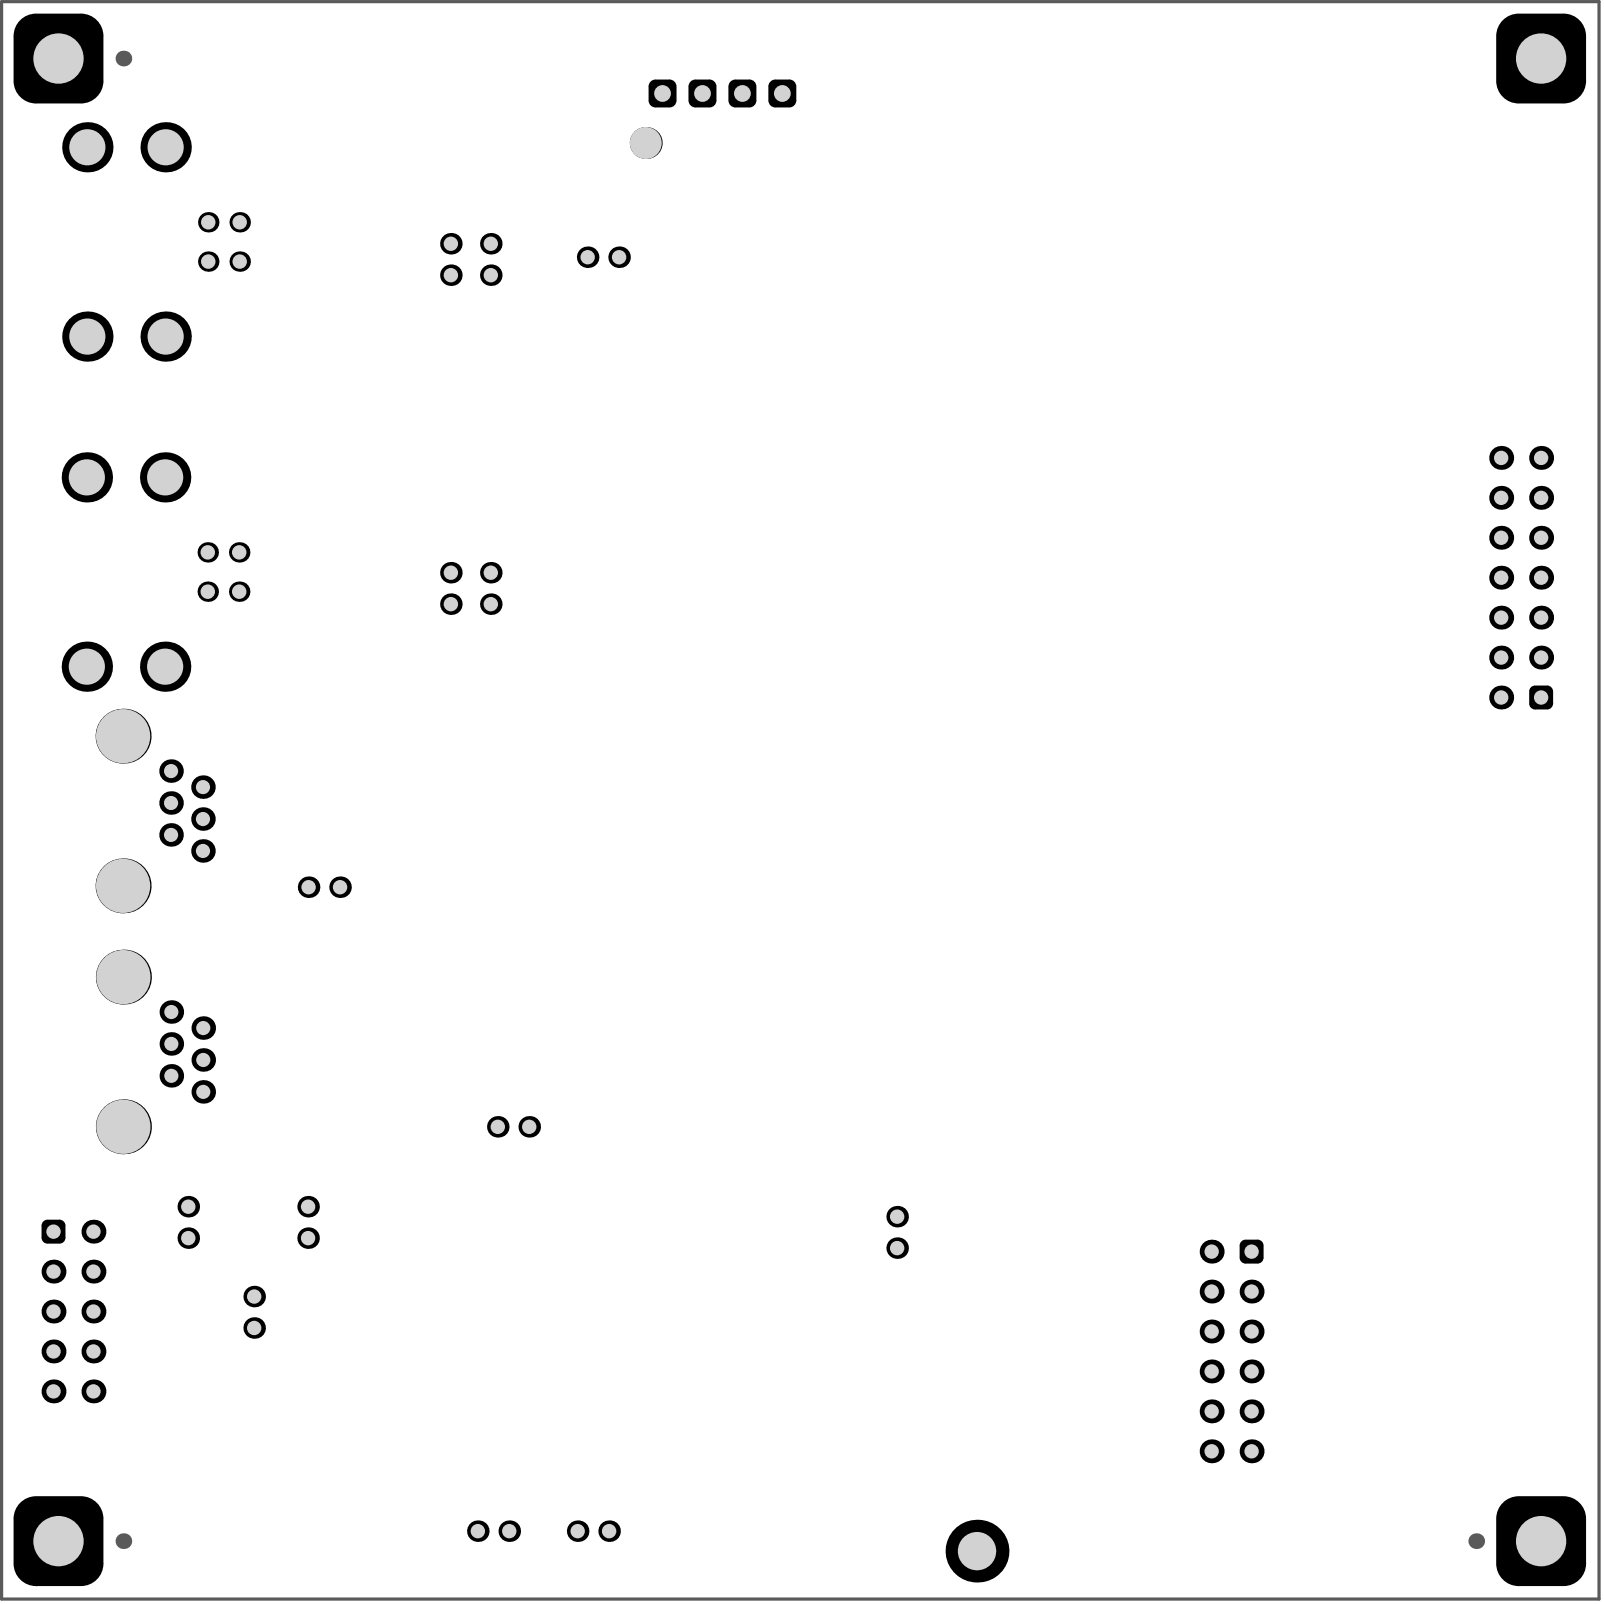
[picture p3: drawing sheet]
<svg xmlns="http://www.w3.org/2000/svg" width="170mm" height="170mm" viewBox="0 0 170 170" stroke-linecap="round" stroke-linejoin="round" font-family="sans-serif">
<circle cx="9.9" cy="143" r="1.27" fill="#000"/>
<circle cx="9.9" cy="143" r=".76" fill="#d2d2d2"/>
<circle cx="128.2" cy="153.5" r="1.27" fill="#000"/>
<circle cx="128.2" cy="153.5" r=".76" fill="#d2d2d2"/>
<circle cx="128.2" cy="136.6" r="1.27" fill="#000"/>
<circle cx="128.2" cy="136.6" r=".76" fill="#d2d2d2"/>
<circle cx="9.9" cy="147.2" r="1.27" fill="#000"/>
<circle cx="9.9" cy="147.2" r=".76" fill="#d2d2d2"/>
<circle cx="9.9" cy="138.7" r="1.27" fill="#000"/>
<circle cx="9.9" cy="138.7" r=".76" fill="#d2d2d2"/>
<circle cx="9.9" cy="130.3" r="1.27" fill="#000"/>
<circle cx="9.9" cy="130.3" r=".76" fill="#d2d2d2"/>
<circle cx="9.9" cy="134.5" r="1.27" fill="#000"/>
<circle cx="9.9" cy="134.5" r=".76" fill="#d2d2d2"/>
<circle cx="19.9" cy="127.7" r="1.14" fill="#000"/>
<circle cx="19.9" cy="127.7" r=".76" fill="#d2d2d2"/>
<circle cx="19.9" cy="131" r="1.14" fill="#000"/>
<circle cx="19.9" cy="131" r=".76" fill="#d2d2d2"/>
<circle cx="26.9" cy="140.5" r="1.14" fill="#000"/>
<circle cx="26.9" cy="140.5" r=".76" fill="#d2d2d2"/>
<circle cx="50.5" cy="162" r="1.14" fill="#000"/>
<circle cx="50.5" cy="162" r=".76" fill="#d2d2d2"/>
<circle cx="53.9" cy="162" r="1.14" fill="#000"/>
<circle cx="53.9" cy="162" r=".76" fill="#d2d2d2"/>
<circle cx="128.2" cy="140.9" r="1.27" fill="#000"/>
<circle cx="128.2" cy="140.9" r=".76" fill="#d2d2d2"/>
<circle cx="128.2" cy="145.1" r="1.27" fill="#000"/>
<circle cx="128.2" cy="145.1" r=".76" fill="#d2d2d2"/>
<circle cx="128.2" cy="132.4" r="1.27" fill="#000"/>
<circle cx="128.2" cy="132.4" r=".76" fill="#d2d2d2"/>
<circle cx="26.9" cy="137.2" r="1.14" fill="#000"/>
<circle cx="26.9" cy="137.2" r=".76" fill="#d2d2d2"/>
<circle cx="128.2" cy="149.3" r="1.27" fill="#000"/>
<circle cx="128.2" cy="149.3" r=".76" fill="#d2d2d2"/>
<circle cx="5.7" cy="143" r="1.27" fill="#000"/>
<circle cx="5.7" cy="143" r=".76" fill="#d2d2d2"/>
<circle cx="25.3" cy="58.4" r="1.08" fill="#000"/>
<circle cx="25.3" cy="58.4" r=".77" fill="#d2d2d2"/>
<circle cx="56" cy="119.2" r="1.14" fill="#000"/>
<circle cx="56" cy="119.2" r=".76" fill="#d2d2d2"/>
<circle cx="52.7" cy="119.2" r="1.14" fill="#000"/>
<circle cx="52.7" cy="119.2" r=".76" fill="#d2d2d2"/>
<circle cx="163" cy="65.3" r="1.27" fill="#000"/>
<circle cx="163" cy="65.3" r=".76" fill="#d2d2d2"/>
<circle cx="163" cy="48.4" r="1.27" fill="#000"/>
<circle cx="163" cy="48.4" r=".76" fill="#d2d2d2"/>
<circle cx="5.7" cy="147.2" r="1.27" fill="#000"/>
<circle cx="5.7" cy="147.2" r=".76" fill="#d2d2d2"/>
<circle cx="5.7" cy="138.7" r="1.27" fill="#000"/>
<circle cx="5.7" cy="138.7" r=".76" fill="#d2d2d2"/>
<path d="M4.4 129.7l.6-.7h1.3l.6 .7v1.2l-.6 .7h-1.3l-.6-.7z" fill-rule="evenodd" fill="#000"/>
<g fill="#000">
<path d="M4.4 129.7h.6zM4.6 129.2l.4-.2v.7h-.6z"/>
<path d="M5 130.9v.7zM4.4 130.9h.6v.7a.63 .63 0 0 1-.6-.7z"/>
<path d="M6.3 130.9h.6zM6.3 130.9h.6a.63 .63 0 0 1-.6 .7z"/>
<path d="M6.3 129v.7zM6.3 129a.63 .63 0 0 1 .6 .7h-.6z"/>
</g>
<circle cx="5.7" cy="130.3" r=".76" fill="#d2d2d2"/>
<circle cx="5.7" cy="134.5" r="1.27" fill="#000"/>
<circle cx="5.7" cy="134.5" r=".76" fill="#d2d2d2"/>
<circle cx="18.1" cy="113.8" r="1.25" fill="#000"/>
<circle cx="18.1" cy="113.8" r=".75" fill="#d2d2d2"/>
<circle cx="21.5" cy="115.5" r="1.25" fill="#000"/>
<circle cx="21.5" cy="115.5" r=".75" fill="#d2d2d2"/>
<circle cx="21.5" cy="112.1" r="1.25" fill="#000"/>
<circle cx="21.5" cy="112.1" r=".75" fill="#d2d2d2"/>
<circle cx="13.1" cy="119.2" r="2.91" fill="#000"/>
<circle cx="13.1" cy="119.2" r="2.87" fill="#d2d2d2"/>
<circle cx="18.1" cy="107.1" r="1.25" fill="#000"/>
<circle cx="18.1" cy="107.1" r=".75" fill="#d2d2d2"/>
<circle cx="13.1" cy="103.4" r="2.91" fill="#000"/>
<circle cx="13.1" cy="103.4" r="2.87" fill="#d2d2d2"/>
<circle cx="18.1" cy="84.9" r="1.25" fill="#000"/>
<circle cx="18.1" cy="84.9" r=".75" fill="#d2d2d2"/>
<circle cx="18.1" cy="88.3" r="1.25" fill="#000"/>
<circle cx="18.1" cy="88.3" r=".75" fill="#d2d2d2"/>
<circle cx="21.5" cy="90" r="1.25" fill="#000"/>
<circle cx="21.5" cy="90" r=".75" fill="#d2d2d2"/>
<circle cx="21.5" cy="86.6" r="1.25" fill="#000"/>
<circle cx="21.5" cy="86.6" r=".75" fill="#d2d2d2"/>
<circle cx="13" cy="77.9" r="2.91" fill="#000"/>
<circle cx="13" cy="77.9" r="2.87" fill="#d2d2d2"/>
<circle cx="17.5" cy="50.5" r="2.66" fill="#000"/>
<circle cx="17.5" cy="50.5" r="1.91" fill="#d2d2d2"/>
<circle cx="17.5" cy="35.6" r="2.66" fill="#000"/>
<circle cx="17.5" cy="35.6" r="1.91" fill="#d2d2d2"/>
<circle cx="32.6" cy="127.7" r="1.14" fill="#000"/>
<circle cx="32.6" cy="127.7" r=".76" fill="#d2d2d2"/>
<circle cx="32.6" cy="131" r="1.14" fill="#000"/>
<circle cx="32.6" cy="131" r=".76" fill="#d2d2d2"/>
<circle cx="32.6" cy="93.9" r="1.14" fill="#000"/>
<circle cx="32.6" cy="93.9" r=".76" fill="#d2d2d2"/>
<circle cx="25.3" cy="62.6" r="1.08" fill="#000"/>
<circle cx="25.3" cy="62.6" r=".77" fill="#d2d2d2"/>
<circle cx="25.4" cy="23.5" r="1.08" fill="#000"/>
<circle cx="25.4" cy="23.5" r=".77" fill="#d2d2d2"/>
<circle cx="47.7" cy="60.6" r="1.14" fill="#000"/>
<circle cx="47.7" cy="60.6" r=".76" fill="#d2d2d2"/>
<circle cx="47.7" cy="63.9" r="1.14" fill="#000"/>
<circle cx="47.7" cy="63.9" r=".76" fill="#d2d2d2"/>
<circle cx="47.7" cy="25.8" r="1.14" fill="#000"/>
<circle cx="47.7" cy="25.8" r=".76" fill="#d2d2d2"/>
<circle cx="61.1" cy="162" r="1.14" fill="#000"/>
<circle cx="61.1" cy="162" r=".76" fill="#d2d2d2"/>
<circle cx="51.9" cy="60.6" r="1.14" fill="#000"/>
<circle cx="51.9" cy="60.6" r=".76" fill="#d2d2d2"/>
<circle cx="51.9" cy="63.9" r="1.14" fill="#000"/>
<circle cx="51.9" cy="63.9" r=".76" fill="#d2d2d2"/>
<circle cx="51.9" cy="25.8" r="1.14" fill="#000"/>
<circle cx="51.9" cy="25.8" r=".76" fill="#d2d2d2"/>
<path d="M69.4 8.4h1.4l.8 .8v1.4l-.8 .8h-1.4l-.8-.8v-1.4z" fill-rule="evenodd" fill="#000"/>
<g fill="#000">
<path d="M69.4 10.6v.8zM68.6 10.6h.8v.8a.74 .74 0 0 1-.8-.8z"/>
<path d="M68.6 9.2h.8zM68.8 8.6l.6-.2v.8h-.8z"/>
<path d="M70.8 10.6h.8zM70.8 10.6h.8a.74 .74 0 0 1-.8 .8z"/>
<path d="M70.8 8.4v.8zM70.8 8.4a.74 .74 0 0 1 .8 .8h-.8z"/>
</g>
<circle cx="70.1" cy="9.9" r=".89" fill="#d2d2d2"/>
<path d="M73.6 8.4h1.5l.7 .8v1.4l-.7 .8h-1.5l-.8-.8v-1.4z" fill-rule="evenodd" fill="#000"/>
<g fill="#000">
<path d="M73.6 10.6v.8zM72.8 10.6h.8v.8a.74 .74 0 0 1-.8-.8z"/>
<path d="M72.8 9.2h.8zM73.1 8.6l.5-.2v.8h-.8z"/>
<path d="M75.1 10.6h.7zM75.1 10.6h.7a.74 .74 0 0 1-.7 .8z"/>
<path d="M75.1 8.4v.8zM75.1 8.4a.74 .74 0 0 1 .7 .8h-.7z"/>
</g>
<circle cx="74.3" cy="9.9" r=".89" fill="#d2d2d2"/>
<path d="M82 8.4h1.5l.7 .8v1.4l-.7 .8h-1.5l-.7-.8v-1.4z" fill-rule="evenodd" fill="#000"/>
<g fill="#000">
<path d="M82 10.6v.8zM81.3 10.6h.7v.8a.74 .74 0 0 1-.7-.8z"/>
<path d="M81.3 9.2h.7zM81.5 8.6l.5-.2v.8h-.7z"/>
<path d="M83.5 10.6h.7zM83.5 10.6h.7a.74 .74 0 0 1-.7 .8z"/>
<path d="M83.5 8.4v.8zM83.5 8.4a.74 .74 0 0 1 .7 .8h-.7z"/>
</g>
<circle cx="82.8" cy="9.9" r=".89" fill="#d2d2d2"/>
<circle cx="94.9" cy="128.7" r="1.14" fill="#000"/>
<circle cx="94.9" cy="128.7" r=".76" fill="#d2d2d2"/>
<circle cx="94.9" cy="132" r="1.14" fill="#000"/>
<circle cx="94.9" cy="132" r=".76" fill="#d2d2d2"/>
<path d="M161.8 73.2l.6-.7h1.3l.6 .7v1.2l-.6 .7h-1.3l-.6-.7z" fill-rule="evenodd" fill="#000"/>
<g fill="#000">
<path d="M161.8 73.2h.6zM162 72.7l.4-.2v.7h-.6z"/>
<path d="M162.4 74.4v.7zM161.8 74.4h.6v.7a.63 .63 0 0 1-.6-.7z"/>
<path d="M163.7 74.4h.6zM163.7 74.4h.6a.63 .63 0 0 1-.6 .7z"/>
<path d="M163.7 72.5v.7zM163.7 72.5a.63 .63 0 0 1 .6 .7h-.6z"/>
</g>
<circle cx="163" cy="73.8" r=".76" fill="#d2d2d2"/>
<circle cx="163" cy="56.9" r="1.27" fill="#000"/>
<circle cx="163" cy="56.9" r=".76" fill="#d2d2d2"/>
<circle cx="163" cy="61.1" r="1.27" fill="#000"/>
<circle cx="163" cy="61.1" r=".76" fill="#d2d2d2"/>
<circle cx="163" cy="52.7" r="1.27" fill="#000"/>
<circle cx="163" cy="52.7" r=".76" fill="#d2d2d2"/>
<circle cx="18.1" cy="81.6" r="1.25" fill="#000"/>
<circle cx="18.1" cy="81.6" r=".75" fill="#d2d2d2"/>
<circle cx="21.5" cy="83.3" r="1.25" fill="#000"/>
<circle cx="21.5" cy="83.3" r=".75" fill="#d2d2d2"/>
<circle cx="13" cy="93.7" r="2.91" fill="#000"/>
<circle cx="13" cy="93.7" r="2.87" fill="#d2d2d2"/>
<circle cx="18.1" cy="110.4" r="1.25" fill="#000"/>
<circle cx="18.1" cy="110.4" r=".75" fill="#d2d2d2"/>
<circle cx="21.5" cy="108.8" r="1.25" fill="#000"/>
<circle cx="21.5" cy="108.8" r=".75" fill="#d2d2d2"/>
<circle cx="17.5" cy="70.5" r="2.66" fill="#000"/>
<circle cx="17.5" cy="70.5" r="1.91" fill="#d2d2d2"/>
<circle cx="17.5" cy="15.6" r="2.66" fill="#000"/>
<circle cx="17.5" cy="15.6" r="1.91" fill="#d2d2d2"/>
<circle cx="25.4" cy="27.7" r="1.08" fill="#000"/>
<circle cx="25.4" cy="27.7" r=".77" fill="#d2d2d2"/>
<circle cx="47.7" cy="29.1" r="1.14" fill="#000"/>
<circle cx="47.7" cy="29.1" r=".76" fill="#d2d2d2"/>
<circle cx="62.2" cy="27.2" r="1.14" fill="#000"/>
<circle cx="62.2" cy="27.2" r=".76" fill="#d2d2d2"/>
<circle cx="51.9" cy="29.1" r="1.14" fill="#000"/>
<circle cx="51.9" cy="29.1" r=".76" fill="#d2d2d2"/>
<circle cx="65.5" cy="27.2" r="1.14" fill="#000"/>
<circle cx="65.5" cy="27.2" r=".76" fill="#d2d2d2"/>
<circle cx="68.3" cy="15.1" r="1.69" fill="#000"/>
<circle cx="68.3" cy="15.1" r="1.69" fill="#d2d2d2"/>
<circle cx="163" cy="69.6" r="1.27" fill="#000"/>
<circle cx="163" cy="69.6" r=".76" fill="#d2d2d2"/>
<circle cx="22" cy="58.4" r="1.08" fill="#000"/>
<circle cx="22" cy="58.4" r=".77" fill="#d2d2d2"/>
<circle cx="132.4" cy="153.5" r="1.27" fill="#000"/>
<circle cx="132.4" cy="153.5" r=".76" fill="#d2d2d2"/>
<circle cx="132.4" cy="136.6" r="1.27" fill="#000"/>
<circle cx="132.4" cy="136.6" r=".76" fill="#d2d2d2"/>
<circle cx="158.8" cy="65.3" r="1.27" fill="#000"/>
<circle cx="158.8" cy="65.3" r=".76" fill="#d2d2d2"/>
<circle cx="158.8" cy="48.4" r="1.27" fill="#000"/>
<circle cx="158.8" cy="48.4" r=".76" fill="#d2d2d2"/>
<circle cx="36" cy="93.9" r="1.14" fill="#000"/>
<circle cx="36" cy="93.9" r=".76" fill="#d2d2d2"/>
<circle cx="22" cy="62.6" r="1.08" fill="#000"/>
<circle cx="22" cy="62.6" r=".77" fill="#d2d2d2"/>
<circle cx="9.2" cy="50.5" r="2.66" fill="#000"/>
<circle cx="9.2" cy="50.5" r="1.91" fill="#d2d2d2"/>
<circle cx="9.2" cy="35.6" r="2.66" fill="#000"/>
<circle cx="9.2" cy="35.6" r="1.91" fill="#d2d2d2"/>
<circle cx="22" cy="23.5" r="1.08" fill="#000"/>
<circle cx="22" cy="23.5" r=".77" fill="#d2d2d2"/>
<path d="M1.4 3.8l2.4-2.4h4.8l2.3 2.4v4.8l-2.3 2.3h-4.8l-2.4-2.3z" fill-rule="evenodd" fill="#000"/>
<g fill="#000">
<path d="M1.4 3.8h2.4zM2 2.3a2.37 2.37 0 0 1 1.8-.9v2.4h-2.4l.1-.5z"/>
<path d="M3.8 8.6v2.3zM1.4 8.6h2.4v2.3a2.38 2.38 0 0 1-2.4-2.3z"/>
<path d="M8.6 1.4v2.4zM8.6 1.4a2.38 2.38 0 0 1 2.3 2.4h-2.3z"/>
<path d="M8.6 8.6h2.3zM8.6 8.6h2.3a2.38 2.38 0 0 1-2.3 2.3z"/>
</g>
<circle cx="6.2" cy="6.2" r="2.66" fill="#d2d2d2"/>
<circle cx="64.4" cy="162" r="1.14" fill="#000"/>
<circle cx="64.4" cy="162" r=".76" fill="#d2d2d2"/>
<path d="M77.8 8.4h1.5l.7 .8v1.4l-.7 .8h-1.5l-.7-.8v-1.4z" fill-rule="evenodd" fill="#000"/>
<g fill="#000">
<path d="M77.8 10.6v.8zM77.1 10.6h.7v.8a.74 .74 0 0 1-.7-.8z"/>
<path d="M77.1 9.2h.7zM77.3 8.6l.5-.2v.8h-.7z"/>
<path d="M79.3 10.6h.7zM79.3 10.6h.7a.74 .74 0 0 1-.7 .8z"/>
<path d="M79.3 8.4v.8zM79.3 8.4a.74 .74 0 0 1 .7 .8h-.7z"/>
</g>
<circle cx="78.5" cy="9.9" r=".89" fill="#d2d2d2"/>
<circle cx="132.4" cy="140.9" r="1.27" fill="#000"/>
<circle cx="132.4" cy="140.9" r=".76" fill="#d2d2d2"/>
<circle cx="132.4" cy="145.1" r="1.27" fill="#000"/>
<circle cx="132.4" cy="145.1" r=".76" fill="#d2d2d2"/>
<path d="M131.1 131.8l.7-.7h1.2l.7 .7v1.2l-.7 .7h-1.2l-.7-.7z" fill-rule="evenodd" fill="#000"/>
<g fill="#000">
<path d="M131.1 131.8h.7zM131.3 131.3l.5-.2v.7h-.7z"/>
<path d="M131.8 133v.7zM131.1 133h.7v.7a.63 .63 0 0 1-.7-.7z"/>
<path d="M133 133h.7zM133 133h.7a.63 .63 0 0 1-.7 .7z"/>
<path d="M133 131.1v.7zM133 131.1a.63 .63 0 0 1 .7 .7h-.7z"/>
</g>
<circle cx="132.4" cy="132.4" r=".76" fill="#d2d2d2"/>
<circle cx="158.8" cy="73.8" r="1.27" fill="#000"/>
<circle cx="158.8" cy="73.8" r=".76" fill="#d2d2d2"/>
<circle cx="158.8" cy="56.9" r="1.27" fill="#000"/>
<circle cx="158.8" cy="56.9" r=".76" fill="#d2d2d2"/>
<circle cx="158.8" cy="61.1" r="1.27" fill="#000"/>
<circle cx="158.8" cy="61.1" r=".76" fill="#d2d2d2"/>
<circle cx="158.8" cy="52.7" r="1.27" fill="#000"/>
<circle cx="158.8" cy="52.7" r=".76" fill="#d2d2d2"/>
<path d="M158.3 3.8l2.4-2.4h4.7l2.4 2.4v4.8l-2.4 2.3h-4.7l-2.4-2.3z" fill-rule="evenodd" fill="#000"/>
<g fill="#000">
<path d="M158.3 3.8h2.4zM158.8 2.3a2.37 2.37 0 0 1 1.9-.9v2.4h-2.4v-.5z"/>
<path d="M160.7 8.6v2.3zM158.3 8.6h2.4v2.3a2.38 2.38 0 0 1-2.4-2.3z"/>
<path d="M165.4 1.4v2.4zM165.4 1.4a2.38 2.38 0 0 1 2.4 2.4h-2.4z"/>
<path d="M165.4 8.6h2.4zM165.4 8.6h2.4a2.38 2.38 0 0 1-2.4 2.3z"/>
</g>
<circle cx="163" cy="6.2" r="2.66" fill="#d2d2d2"/>
<path d="M1.4 160.7l2.4-2.4h4.8l2.3 2.4v4.7l-2.3 2.4h-4.8l-2.4-2.4z" fill-rule="evenodd" fill="#000"/>
<g fill="#000">
<path d="M1.4 160.7h2.4zM2 159.2a2.37 2.37 0 0 1 1.8-.9v2.4h-2.4l.1-.6z"/>
<path d="M3.8 165.4v2.4zM1.4 165.4h2.4v2.4a2.38 2.38 0 0 1-2.4-2.4z"/>
<path d="M8.6 158.3v2.4zM8.6 158.3a2.38 2.38 0 0 1 2.3 2.4h-2.3z"/>
<path d="M8.6 165.4h2.3zM8.6 165.4h2.3a2.38 2.38 0 0 1-2.3 2.4z"/>
</g>
<circle cx="6.2" cy="163" r="2.66" fill="#d2d2d2"/>
<circle cx="22" cy="27.7" r="1.08" fill="#000"/>
<circle cx="22" cy="27.7" r=".77" fill="#d2d2d2"/>
<circle cx="9.2" cy="70.5" r="2.66" fill="#000"/>
<circle cx="9.2" cy="70.5" r="1.91" fill="#d2d2d2"/>
<circle cx="9.2" cy="15.6" r="2.66" fill="#000"/>
<circle cx="9.2" cy="15.6" r="1.91" fill="#d2d2d2"/>
<circle cx="132.4" cy="149.3" r="1.27" fill="#000"/>
<circle cx="132.4" cy="149.3" r=".76" fill="#d2d2d2"/>
<circle cx="103.4" cy="164.1" r="3.3" fill="#000"/>
<circle cx="103.4" cy="164.1" r="2.03" fill="#d2d2d2"/>
<path d="M158.3 160.7l2.4-2.4h4.7l2.4 2.4v4.7l-2.4 2.4h-4.7l-2.4-2.4z" fill-rule="evenodd" fill="#000"/>
<g fill="#000">
<path d="M158.3 160.7h2.4zM158.8 159.2a2.37 2.37 0 0 1 1.9-.9v2.4h-2.4v-.6z"/>
<path d="M160.7 165.4v2.4zM158.3 165.4h2.4v2.4a2.38 2.38 0 0 1-2.4-2.4z"/>
<path d="M165.4 158.3v2.4zM165.4 158.3a2.38 2.38 0 0 1 2.4 2.4h-2.4z"/>
<path d="M165.4 165.4h2.4zM165.4 165.4h2.4a2.38 2.38 0 0 1-2.4 2.4z"/>
</g>
<circle cx="163" cy="163" r="2.66" fill="#d2d2d2"/>
<circle cx="158.8" cy="69.6" r="1.27" fill="#000"/>
<circle cx="158.8" cy="69.6" r=".76" fill="#d2d2d2"/>
<g fill="#5a5a5a">
<circle cx="13.1" cy="6.2" r=".83"/>
<circle cx="13.1" cy="163" r=".83"/>
<circle cx="156.2" cy="163" r=".83"/>
</g>
<path d="M.2 .2h169v169h-169z" fill="none" stroke="#5a5a5a" stroke-width=".34"/>
</svg>
